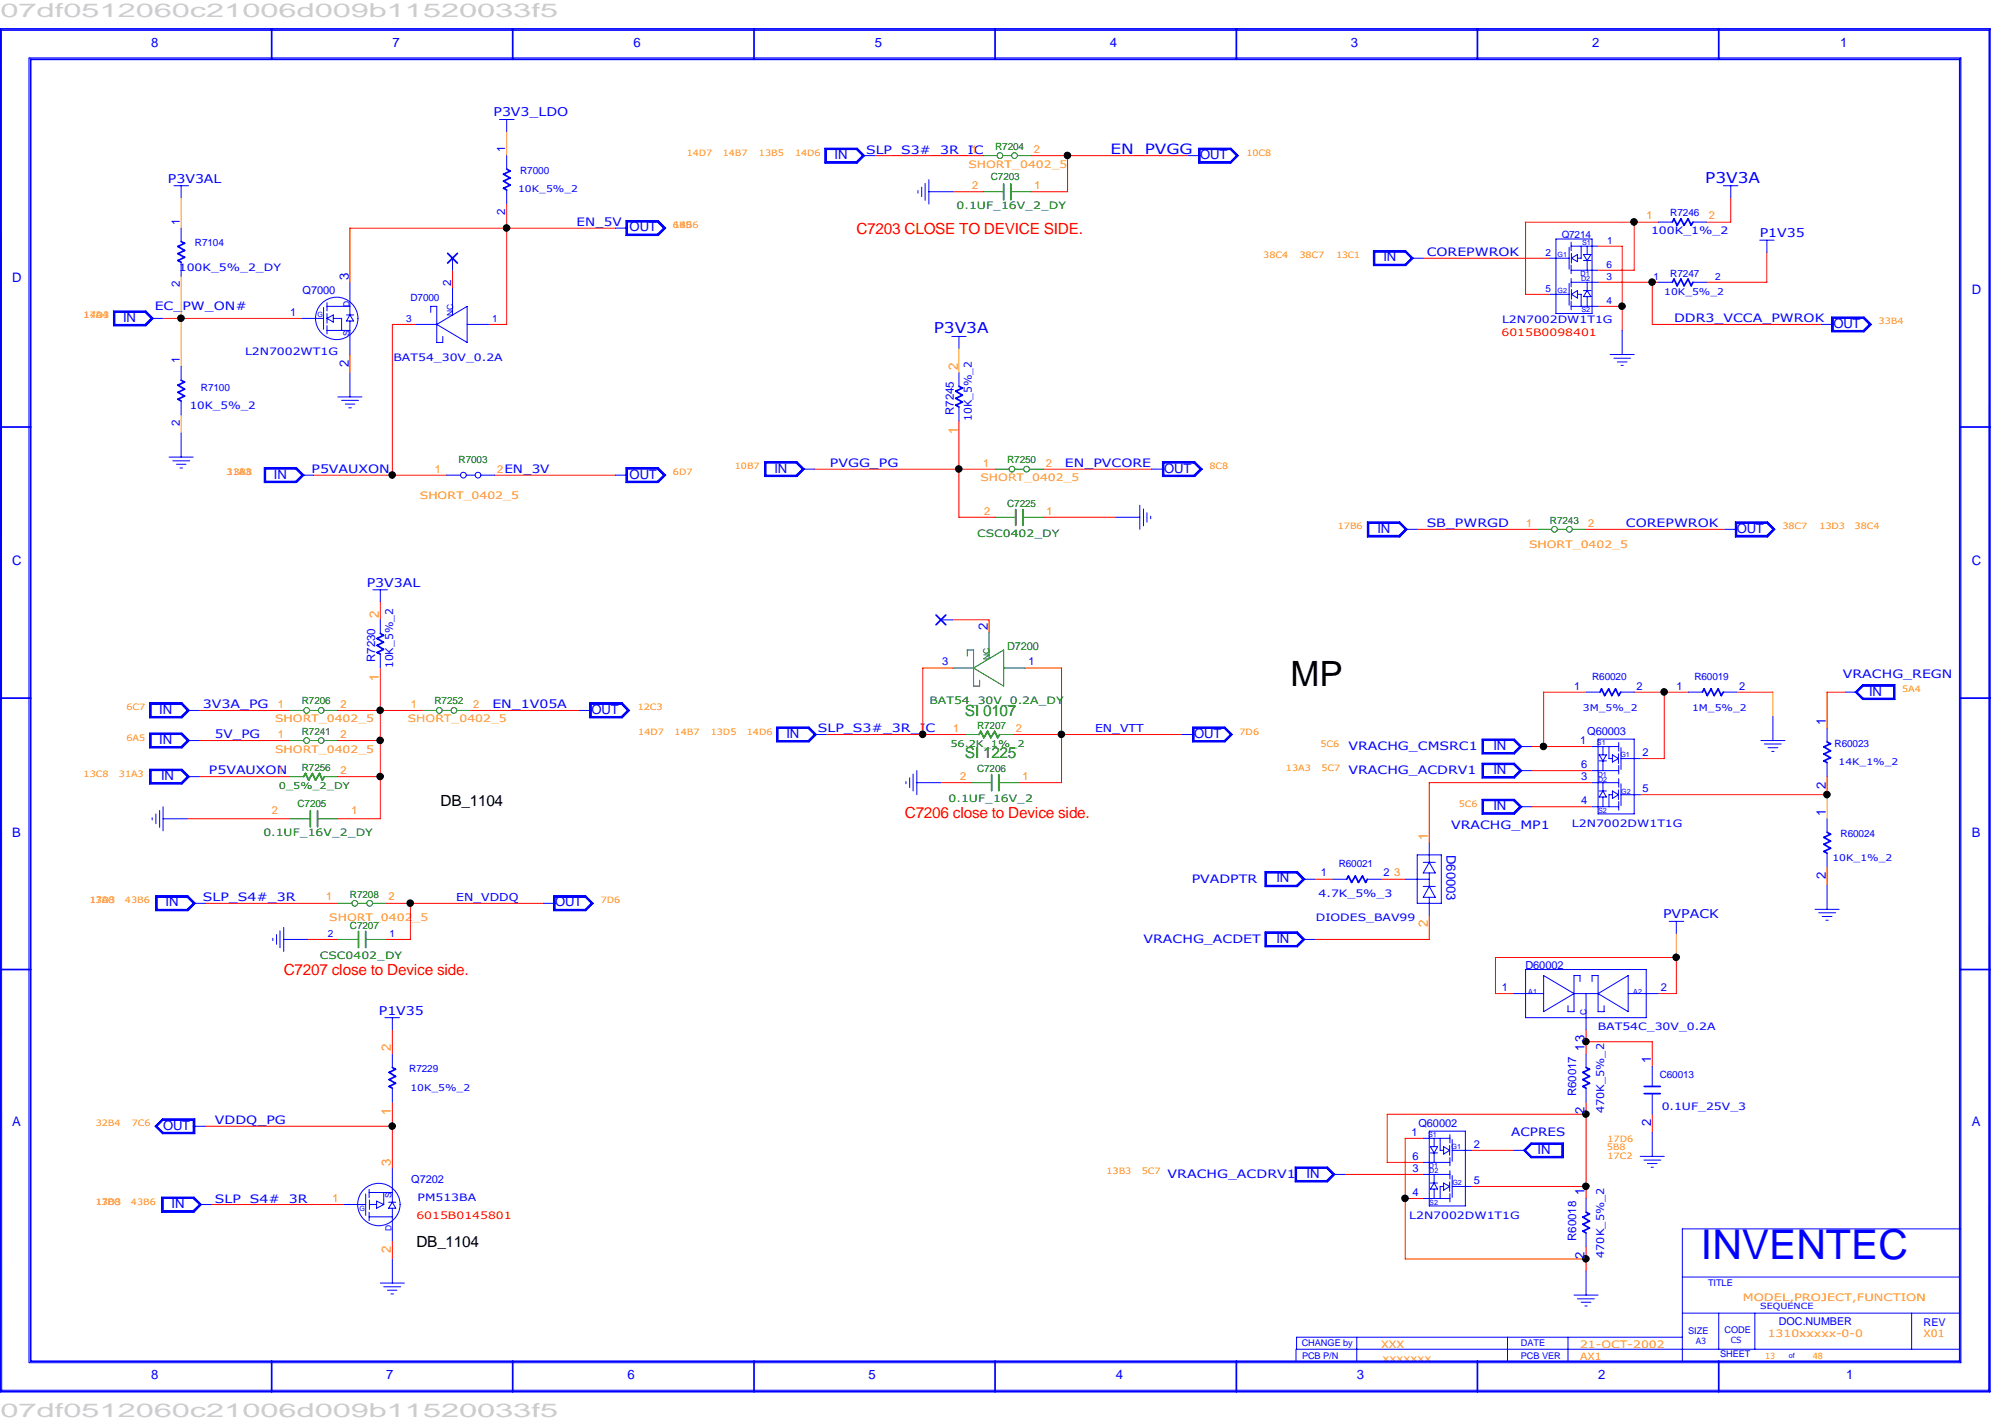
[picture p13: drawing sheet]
<svg xmlns="http://www.w3.org/2000/svg" width="297mm" height="210mm" viewBox="0 0 297 210" stroke-linecap="round" stroke-linejoin="round" font-family="sans-serif">
<defs><g id="words">
<text font-size="6.1" fill="#00f" x="251.2" y="186">INVENTEC</text>
<text font-size="5.2" x="190.6" y="101.3">MP</text>
<g font-size="2.8" fill="#cdcdcd">
<text x=".1" y="2.5">07df0512060c21006d009b11520033f5</text>
<text x=".1" y="209.3">07df0512060c21006d009b11520033f5</text>
</g>
<g font-size="2.3" fill="#f00">
<text x="126.5" y="34.5">C7203 CLOSE TO DEVICE SIDE.</text>
<text x="133.6" y="120.9">C7206 close to Device side.</text>
<text x="41.9" y="144.1">C7207 close to Device side.</text>
</g>
<g font-size="2.3" fill="#008000">
<text x="142.5" y="105.8">SI 0107</text>
<text x="142.5" y="112">SI 1225</text>
</g>
<g font-size="2.3">
<text x="65.1" y="119.1">DB_1104</text>
<text x="61.5" y="184.1">DB_1104</text>
</g>
<g font-size="2.2" fill="#00f">
<text x="251.9" y="27">P3V3A</text>
<text x="137.9" y="49.2">P3V3A</text>
</g>
<text font-size="2.1" fill="#00f" x="164" y="22.7">EN_PVGG</text>
<g font-size="1.9" fill="#00f">
<text x="22.3" y="6.9">8</text>
<text x="58" y="6.9">7</text>
<text x="93.6" y="6.9">6</text>
<text x="129.2" y="6.9">5</text>
<text x="163.9" y="6.9">4</text>
<text x="199.5" y="6.9">3</text>
<text x="235.2" y="6.9">2</text>
<text x="271.8" y="6.9">1</text>
<text x="123.3" y="23.5">IN</text>
<text x="177.3" y="23.5">OUT</text>
<text x="93" y="34.2">OUT</text>
<text x="1.8" y="41.7">D</text>
<text x="51.5" y="41.4" transform="rotate(-90 51.5 41.4)">3</text>
<text x="204.3" y="38.6">IN</text>
<text x="18.2" y="47.5">IN</text>
<text x="291.2" y="43.4">D</text>
<text x="270.8" y="48.4">OUT</text>
<text x="51.5" y="54.1" transform="rotate(-90 51.5 54.1)">2</text>
<text x="40.5" y="70.7">IN</text>
<text x="93" y="70.7">OUT</text>
<text x="114.4" y="69.8">IN</text>
<text x="172" y="69.8">OUT</text>
<text x="1.8" y="83.5">C</text>
<text x="203.5" y="78.7">IN</text>
<text x="256.5" y="78.7">OUT</text>
<text x="291.2" y="83.5">C</text>
<text x="145.9" y="93" transform="rotate(-90 145.9 93)">2</text>
<text x="23.5" y="105.4">IN</text>
<text x="87.4" y="105.4">OUT</text>
<text x="269.7" y="107.1" transform="rotate(-90 269.7 107.1)">1</text>
<text x="276.1" y="102.7">IN</text>
<text x="23.5" y="109.9">IN</text>
<text x="116.2" y="109">IN</text>
<text x="176.4" y="109">OUT</text>
<text x="220.6" y="110.7">IN</text>
<text x="23.8" y="115.2">IN</text>
<text x="220.6" y="114.3">IN</text>
<text x="220.6" y="119.7">IN</text>
<text x="269.7" y="116.5" transform="rotate(-90 269.7 116.5)">2</text>
<text x="1.8" y="123.6">B</text>
<text x="269.7" y="120.5" transform="rotate(-90 269.7 120.5)">1</text>
<text x="291.2" y="123.6">B</text>
<text x="188.5" y="130.3">IN</text>
<text x="213.7" y="126.3" transform="rotate(90 213.7 126.3)">D60003</text>
<text x="269.7" y="129.8" transform="rotate(-90 269.7 129.8)">2</text>
<text x="24.5" y="133.9">IN</text>
<text x="82" y="133.9">OUT</text>
<text x="188.5" y="139.2">IN</text>
<text x="234.1" y="155.2" transform="rotate(-90 234.1 155.2)">13</text>
<text x="243.9" y="157" transform="rotate(-90 243.9 157)">1</text>
<text x="1.8" y="166.3">A</text>
<text x="24.1" y="166.9">OUT</text>
<text x="234.1" y="164.6" transform="rotate(-90 234.1 164.6)">2</text>
<text x="243.9" y="166.4" transform="rotate(-90 243.9 166.4)">2</text>
<text x="291.2" y="166.3">A</text>
<text x="193" y="174">IN</text>
<text x="227.1" y="170.4">IN</text>
<text x="25.4" y="178.4">IN</text>
<text x="234.1" y="176.6" transform="rotate(-90 234.1 176.6)">1</text>
<text x="234.1" y="186" transform="rotate(-90 234.1 186)">2</text>
<text x="22.3" y="203.7">8</text>
<text x="57.1" y="203.7">7</text>
<text x="92.7" y="203.7">6</text>
<text x="128.3" y="203.7">5</text>
<text x="164.8" y="203.7">4</text>
<text x="200.4" y="203.7">3</text>
<text x="236" y="203.7">2</text>
<text x="272.7" y="203.7">1</text>
</g>
<g font-size="1.9" fill="#ff8c00">
<text x="141.5" y="54.7" transform="rotate(-90 141.5 54.7)">2</text>
<text x="141.5" y="64.1" transform="rotate(-90 141.5 64.1)">1</text>
<text x="56" y="91.2" transform="rotate(-90 56 91.2)">2</text>
<text x="56" y="100.6" transform="rotate(-90 56 100.6)">1</text>
<text x="210.9" y="124" transform="rotate(-90 210.9 124)">1</text>
<text x="210.9" y="137" transform="rotate(-90 210.9 137)">2</text>
<text x="57.7" y="155.3" transform="rotate(-90 57.7 155.3)">2</text>
<text x="57.7" y="164.7" transform="rotate(-90 57.7 164.7)">1</text>
<text x="57.7" y="172.3" transform="rotate(-90 57.7 172.3)">3</text>
<text x="57.7" y="185.1" transform="rotate(-90 57.7 185.1)">2</text>
</g>
<g font-size="1.8" fill="#00f">
<text x="72.9" y="17.2">P3V3_LDO</text>
<text x="24.8" y="27">P3V3AL</text>
<text x="259.9" y="35">P1V35</text>
<text x="54.2" y="86.7">P3V3AL</text>
<text x="245.7" y="135.6">PVPACK</text>
<text x="56" y="149.9">P1V35</text>
</g>
<g font-size="1.7" fill="#00f">
<text x="74.6" y="22.5" transform="rotate(-90 74.6 22.5)">1</text>
<text x="127.9" y="22.7">SLP_S3#_3R_IC</text>
<text x="26.5" y="33.2" transform="rotate(-90 26.5 33.2)">1</text>
<text x="74.6" y="31.7" transform="rotate(-90 74.6 31.7)">2</text>
<text x="85.2" y="33.4">EN_5V</text>
<text x="210.7" y="37.8">COREPWROK</text>
<text x="22.9" y="45.8">EC_PW_ON#</text>
<text x="26.5" y="42.4" transform="rotate(-90 26.5 42.4)">2</text>
<text x="66.6" y="42.2" transform="rotate(-90 66.6 42.2)">2</text>
<text x="247.3" y="47.6">DDR3_VCCA_PWROK</text>
<text x="26.5" y="53.7" transform="rotate(-90 26.5 53.7)">1</text>
<text x="26.5" y="62.9" transform="rotate(-90 26.5 62.9)">2</text>
<text x="140.9" y="61.3" transform="rotate(-90 140.9 61.3)">R7245</text>
<text x="46" y="69.9">P5VAUXON</text>
<text x="122.6" y="69">PVGG_PG</text>
<text x="157.3" y="69">EN_PVCORE</text>
<text x="210.7" y="77.9">SB_PWRGD</text>
<text x="240.2" y="77.9">COREPWROK</text>
<text x="55.4" y="97.8" transform="rotate(-90 55.4 97.8)">R7230</text>
<text x="272.2" y="100.2">VRACHG_REGN</text>
<text x="30" y="104.6">3V3A_PG</text>
<text x="72.7" y="104.6">EN_1V05A</text>
<text x="31.7" y="109.1">5V_PG</text>
<text x="120.8" y="108.2">SLP_S3#_3R_IC</text>
<text x="199.2" y="110.8">VRACHG_CMSRC1</text>
<text x="30.9" y="114.4">P5VAUXON</text>
<text x="199.2" y="114.4">VRACHG_ACDRV1</text>
<text x="214.3" y="122.4">VRACHG_MP1</text>
<text x="176" y="130.4">PVADPTR</text>
<text x="30" y="133.1">SLP_S4#_3R</text>
<text x="168.9" y="139.3">VRACHG_ACDET</text>
<text x="232.8" y="161.9" transform="rotate(-90 232.8 161.9)">R60017</text>
<text x="31.7" y="166.1">VDDQ_PG</text>
<text x="223.2" y="167.9">ACPRES</text>
<text x="31.7" y="177.6">SLP_S4#_3R</text>
<text x="172.5" y="174.1">VRACHG_ACDRV1</text>
<text x="232.8" y="183.3" transform="rotate(-90 232.8 183.3)">R60018</text>
</g>
<g font-size="1.6" fill="#ff8c00">
<text x="143.5" y="22.6">1</text>
<text x="152.7" y="22.6">2</text>
<text x="143.6" y="27.9">2</text>
<text x="152.8" y="27.9">1</text>
<text x="243.2" y="32.4">1</text>
<text x="252.4" y="32.4">2</text>
<text x="64.2" y="69.8">1</text>
<text x="73.4" y="69.8">2EN_3V</text>
<text x="145.2" y="68.9">1</text>
<text x="154.5" y="68.9">2</text>
<text x="145.4" y="76">2</text>
<text x="154.6" y="76">1</text>
<text x="225.4" y="77.8">1</text>
<text x="234.6" y="77.8">2</text>
<text x="41.1" y="104.5">1</text>
<text x="50.3" y="104.5">2</text>
<text x="60.7" y="104.5">1</text>
<text x="69.9" y="104.5">2</text>
<text x="41.1" y="109">1</text>
<text x="50.3" y="109">2</text>
<text x="140.8" y="108.1">1</text>
<text x="150" y="108.1">2</text>
<text x="41.1" y="114.3">1</text>
<text x="50.3" y="114.3">2</text>
<text x="141.8" y="115.2">2</text>
<text x="151" y="115.2">1</text>
<text x="40.1" y="120.2">2</text>
<text x="51.9" y="120.2">1</text>
<text x="205.9" y="129.5">3</text>
<text x="48.2" y="133">1</text>
<text x="57.4" y="133">2</text>
<text x="49.1" y="177.5">1</text>
</g>
<g font-size="1.6" fill="#00f">
<text x="42.8" y="46.7">1</text>
<text x="44.7" y="43.4">Q7000</text>
<text x="143.5" y="62.2" transform="rotate(-90 143.5 62.2)">10K_5%_2</text>
<text x="58.1" y="98.7" transform="rotate(-90 58.1 98.7)">10K_5%_2</text>
<text x="139.1" y="98.3">3</text>
<text x="151.9" y="98.3">1</text>
<text x="232.5" y="101.9">1</text>
<text x="241.7" y="101.9">2</text>
<text x="247.6" y="101.9">1</text>
<text x="256.9" y="101.9">2</text>
<text x="161.8" y="108.1">EN_VTT</text>
<text x="233.4" y="109.9">1</text>
<text x="233.5" y="113.4">6</text>
<text x="234.4" y="108.6">Q60003</text>
<text x="242.6" y="111.6">2</text>
<text x="233.5" y="118.8">4</text>
<text x="233.5" y="115.2">3</text>
<text x="242.6" y="117">5</text>
<text x="195.1" y="129.5">1</text>
<text x="204.3" y="129.5">2</text>
<text x="67.4" y="133.1">EN_VDDQ</text>
<text x="225.3" y="143.2">D60002</text>
<text x="221.8" y="146.4">1</text>
<text x="245.3" y="146.4">2</text>
<text x="208.5" y="167.8">1</text>
<text x="209.5" y="166.5">Q60002</text>
<text x="236.9" y="164.4" transform="rotate(-90 236.9 164.4)">470K_5%_2</text>
<text x="208.6" y="173.1">3</text>
<text x="208.6" y="171.3">6</text>
<text x="217.7" y="169.5">2</text>
<text x="60.7" y="174.7">Q7202</text>
<text x="208.6" y="176.7">4</text>
<text x="217.7" y="174.9">5</text>
<text x="236.9" y="185.8" transform="rotate(-90 236.9 185.8)">470K_5%_2</text>
<text x="262.8" y="195.8">DOC.NUMBER</text>
<text x="284.1" y="195.9">REV</text>
</g>
<text font-size="1.6" fill="#008000" x="148.8" y="96">D7200</text>
<g font-size="1.5" fill="#008000">
<text x="147" y="22.1">R7204</text>
<text x="146.3" y="26.6">C7203</text>
<text x="141.3" y="30.9">0.1UF_16V_2_DY</text>
<text x="67.7" y="68.5">R7003</text>
<text x="148.8" y="68.5">R7250</text>
<text x="148.8" y="74.9">C7225</text>
<text x="228.9" y="77.3">R7243</text>
<text x="144.3" y="79.3">CSC0402_DY</text>
<text x="44.6" y="104.1">R7206</text>
<text x="64.2" y="104.1">R7252</text>
<text x="137.3" y="104">BAT54_30V_0.2A_DY</text>
<text x="144.3" y="107.7">R7207</text>
<text x="44.6" y="108.5">R7241</text>
<text x="44.6" y="113.9">R7256</text>
<text x="43.9" y="119.2">C7205</text>
<text x="140.1" y="118.5">0.1UF_16V_2</text>
<text x="144.3" y="114.1">C7206</text>
<text x="38.9" y="123.5">0.1UF_16V_2_DY</text>
<text x="51.7" y="137.2">C7207</text>
<text x="51.7" y="132.6">R7208</text>
<text x="47.2" y="141.6">CSC0402_DY</text>
</g>
<g font-size="1.5" fill="#00f">
<text x="76.8" y="25.7">R7000</text>
<text x="230.7" y="35.1">Q7214</text>
<text x="243.9" y="34.6">100K_1%_2</text>
<text x="246.7" y="32">R7246</text>
<text x="26.4" y="40">100K_5%_2_DY</text>
<text x="28.8" y="36.4">R7104</text>
<text x="228.3" y="37.8">2</text>
<text x="237.3" y="41.4">3</text>
<text x="237.3" y="39.6">6</text>
<text x="237.4" y="36">1</text>
<text x="244.2" y="41.4">1</text>
<text x="246.7" y="40.9">R7247</text>
<text x="253.3" y="41.4">2</text>
<text x="60" y="47.6">3</text>
<text x="60.6" y="44.4">D7000</text>
<text x="72.7" y="47.6">1</text>
<text x="221.9" y="47.8">L2N7002DW1T1G</text>
<text x="228.3" y="43.2">5</text>
<text x="237.3" y="45">4</text>
<text x="36.2" y="52.4">L2N7002WT1G</text>
<text x="58.1" y="53.3">BAT54_30V_0.2A</text>
<text x="29.7" y="57.8">R7100</text>
<text x="28" y="60.5">10K_5%_2</text>
<text x="235.2" y="100.5">R60020</text>
<text x="250.3" y="100.5">R60019</text>
<text x="271" y="110.3">R60023</text>
<text x="232.2" y="122.2">L2N7002DW1T1G</text>
<text x="271.9" y="123.7">R60024</text>
<text x="197.7" y="128.1">R60021</text>
<text x="194.3" y="136.1">DIODES_BAV99</text>
<text x="194.8" y="132.5">4.7K_5%_3</text>
<text x="48.4" y="138.4">2</text>
<text x="57.5" y="138.4">1</text>
<text x="236" y="152.1">BAT54C_30V_0.2A</text>
<text x="60.4" y="158.4">R7229</text>
<text x="245.1" y="159.3">C60013</text>
<text x="245.4" y="164">0.1UF_25V_3</text>
<text x="61.7" y="177.4">PM513BA</text>
<text x="208.1" y="180.1">L2N7002DW1T1G</text>
</g>
<g font-size="1.5" fill="#ff8c00">
<text x="143" y="24.8">SHORT_0402_5</text>
<text x="144.8" y="71.1">SHORT_0402_5</text>
<text x="62" y="73.7">SHORT_0402_5</text>
<text x="225.8" y="80.9">SHORT_0402_5</text>
<text x="40.6" y="106.7">SHORT_0402_5</text>
<text x="60.2" y="106.7">SHORT_0402_5</text>
<text x="40.6" y="111.2">SHORT_0402_5</text>
<text x="48.6" y="136.1">SHORT_0402_5</text>
<text x="257.4" y="192.2">MODEL,PROJECT,FUNCTION</text>
<text x="261.1" y="197.5">1310xxxxx-0-0</text>
<text x="284.1" y="197.5">X01</text>
<text x="204" y="199.1">XXX</text>
<text x="204.2" y="201.2">xxxxxxx</text>
<text x="233.4" y="199.1">21-OCT-2002</text>
<text x="233.4" y="200.9">AX1</text>
</g>
<g font-size="1.5" fill="#f00">
<text x="221.8" y="49.7">6015B0098401</text>
<text x="61.5" y="180.1">6015B0145801</text>
</g>
<g font-size="1.4" fill="#00f">
<text x="76.5" y="28.4">10K_5%_2</text>
<text x="245.8" y="43.5">10K_5%_2</text>
<text x="233.8" y="105">3M_5%_2</text>
<text x="249.9" y="105">1M_5%_2</text>
<text x="271.6" y="113">14K_1%_2</text>
<text x="270.7" y="127.3">10K_1%_2</text>
<text x="60.6" y="161.1">10K_5%_2</text>
<text x="252.3" y="189.9">TITLE</text>
<text x="249.3" y="197">SIZE</text>
<text x="254.7" y="196.8">CODE</text>
<text x="192.3" y="198.8">CHANGE by</text>
<text x="192.3" y="200.7">PCB P/N</text>
<text x="224.7" y="198.8">DATE</text>
<text x="224.7" y="200.7">PCB VER</text>
<text x="254.1" y="200.4">SHEET</text>
</g>
<g font-size="1.4" fill="#008000">
<text x="140.4" y="110.3">56.2K_1%_2</text>
<text x="41.2" y="116.5">0_5%_2_DY</text>
</g>
<g font-size="1.3" fill="#ff8c00">
<text x="101.4" y="23">14D7</text>
<text x="106.8" y="23">14B7</text>
<text x="112.1" y="23">13B5</text>
<text x="117.4" y="23">14D6</text>
<text x="184.1" y="23">10C8</text>
<text x="99.4" y="33.7">6B5</text>
<text x="99.5" y="33.7">14B6</text>
<text x="186.6" y="38.1">38C4</text>
<text x="191.9" y="38.1">38C7</text>
<text x="197.4" y="38.1">13C1</text>
<text x="12.4" y="47">14A4</text>
<text x="12.4" y="47">17D3</text>
<text x="277.5" y="47.9">33B4</text>
<text x="33.4" y="70.2">31A3</text>
<text x="33.6" y="70.2">13B8</text>
<text x="99.4" y="70.2">6D7</text>
<text x="108.5" y="69.3">10B7</text>
<text x="178.6" y="69.3">8C8</text>
<text x="197.6" y="78.2">17B6</text>
<text x="263.3" y="78.2">38C7</text>
<text x="268.7" y="78.2">13D3</text>
<text x="273.9" y="78.2">38C4</text>
<text x="18.7" y="104.9">6C7</text>
<text x="94.2" y="104.9">12C3</text>
<text x="281" y="102.2">5A4</text>
<text x="18.7" y="109.4">6A5</text>
<text x="94.3" y="108.5">14D7</text>
<text x="99.6" y="108.5">14B7</text>
<text x="105" y="108.5">13D5</text>
<text x="110.3" y="108.5">14D6</text>
<text x="183.1" y="108.5">7D6</text>
<text x="189.9" y="113.8">13A3</text>
<text x="195" y="110.3">5C6</text>
<text x="195.2" y="113.8">5C7</text>
<text x="12.4" y="114.7">13C8</text>
<text x="17.6" y="114.7">31A3</text>
<text x="215.5" y="119.2">5C6</text>
<text x="13.2" y="133.4">13A8</text>
<text x="13.2" y="133.4">17D3</text>
<text x="18.5" y="133.4">43B6</text>
<text x="88.7" y="133.4">7D6</text>
<text x="14.1" y="166.4">32B4</text>
<text x="19.5" y="166.4">7C6</text>
<text x="163.4" y="173.5">13B3</text>
<text x="168.7" y="173.5">5C7</text>
<text x="237.3" y="169.9">5B8</text>
<text x="237.4" y="171.2">17C2</text>
<text x="237.4" y="168.7">17D6</text>
<text x="14.1" y="177.9">13B8</text>
<text x="14.1" y="177.9">17D3</text>
<text x="19.3" y="177.9">43B6</text>
<text x="260.7" y="200.7">13</text>
<text x="267.8" y="200.7">48</text>
</g>
<g font-size="1.3" fill="#00f">
<text x="51.6" y="45.3" transform="rotate(-90 51.6 45.3)">D</text>
<text x="66.9" y="46.7" transform="rotate(-90 66.9 46.7)">NC</text>
<text x="51.6" y="49.7" transform="rotate(-90 51.6 49.7)">S</text>
<text x="234.4" y="150" transform="rotate(-90 234.4 150)">C</text>
<text x="57.8" y="176.9" transform="rotate(-90 57.8 176.9)">S</text>
<text x="57.8" y="181.9" transform="rotate(-90 57.8 181.9)">D</text>
<text x="260" y="193.4">SEQUENCE</text>
<text x="250.5" y="198.5">A3</text>
<text x="255.6" y="198.4">CS</text>
</g>
<text font-size="1.3" fill="#008000" x="146.2" y="97.5" transform="rotate(-90 146.2 97.5)">NC</text>
<g font-size="1.1" fill="#00f">
<text x="230.1" y="38">G1</text>
<text x="233.5" y="40.8">D1</text>
<text x="233.5" y="41.5">D2</text>
<text x="233.7" y="36.2">S1</text>
<text x="46.9" y="46.9">G</text>
<text x="230.1" y="43.3">G2</text>
<text x="233.6" y="46.1">S2</text>
<text x="235.9" y="110.1">S1</text>
<text x="239.3" y="111.9">G1</text>
<text x="236" y="114.7">D1</text>
<text x="236" y="115.4">D2</text>
<text x="239.5" y="117.2">G2</text>
<text x="236" y="120.1">S2</text>
<text x="225.7" y="146.8">A1</text>
<text x="241.3" y="146.8">A2</text>
<text x="210.9" y="168">S1</text>
<text x="211.1" y="172.6">D1</text>
<text x="211.1" y="173.3">D2</text>
<text x="214.4" y="169.8">G1</text>
<text x="53.1" y="178.9">G</text>
<text x="211.1" y="177.9">S2</text>
<text x="214.5" y="175.1">G2</text>
<text x="264.2" y="200.6">of</text>
</g>
</g></defs>
<path d="M148.2 27.2v2.3M149.3 27.2v2.3M150 75.3v2.3M151.1 75.3v2.3M44.9 114.7l.2-.4 .5 .9 .5-.9 .5 .9 .6-.9 .4 .9 .3-.5M45.8 119.8v2.3M46.9 119.8v2.3M144.6 108.5l.3-.5 .4 1 .6-1 .4 1 .6-1 .5 1 .3-.5M146.5 114.4v2.4M147.5 114.4v2.4M53 137.6v2.4M54 137.6v2.4" fill="none" stroke="#008000" stroke-width=".25"/>
<g fill="none" stroke="#008000" stroke-width=".15">
<path d="M145.2 23h2.1M145.2 28.3h3M148.2 23h1.2M149.3 28.3h3M150.3 23h2M147 69.3h2.1M147 76.4h3M149.9 69.3h1.3M151.1 76.4h3M152.1 69.3h2M227.1 78.2h2.1M230.1 78.2h1.3"/>
<path d="M232.3 78.2h2M140.8 98.7h3M142.9 96.9v-.9h.9v5.3h.9v-.8M143.8 98.7l4.4-2.7v5.3zM146.1 93.3v4M148.2 98.7h3.2M42.8 104.9h2.1M42.8 109.4h2.1M42.8 114.7h2.1M45.8 104.9h1.2M45.8 109.4h1.2M47.9 104.9h2"/>
<path d="M47.9 109.4h2M47.9 114.7h2M62.4 104.9h2.1M65.4 104.9h1.2M67.5 104.9h2M142.5 108.5h2.1M143.4 115.6h3.1M147.5 115.6h3M147.7 108.5h1.9M42.8 120.9h3M46.9 120.9h3M49.9 133.4h2.1"/>
<path d="M49.9 138.8h3.1M52.9 133.4h1.2M54 138.8h3.1M55.1 133.4h2"/>
<circle cx="147.7" cy="23" r=".43"/>
<circle cx="149.9" cy="23" r=".43"/>
<circle cx="149.5" cy="69.3" r=".43"/>
<circle cx="151.6" cy="69.3" r=".43"/>
<circle cx="229.6" cy="78.2" r=".43"/>
<circle cx="231.8" cy="78.2" r=".43"/>
<circle cx="45.3" cy="109.4" r=".43"/>
<circle cx="45.3" cy="104.9" r=".43"/>
<circle cx="47.4" cy="104.9" r=".43"/>
<circle cx="47.4" cy="109.4" r=".43"/>
<circle cx="64.9" cy="104.9" r=".43"/>
<circle cx="67" cy="104.9" r=".43"/>
<circle cx="52.4" cy="133.4" r=".43"/>
<circle cx="54.6" cy="133.4" r=".43"/>
</g>
<path d="M74.8 19.4v3.6M26.8 29.2v4.5M26.8 40.8v13.3M141.6 51.5v3.6M26.8 61.3v2.7M261.9 102.2v3.6M269.9 117.4v3.5M247.6 137.9v3.5" fill="none" stroke="#daa520" stroke-width=".15"/>
<g fill="none" stroke="#f00" stroke-width=".15">
<path d="M66.8 39.9v2.7M74.8 30.1v17.8h-2.6M90.9 33.7h-39.2v8M129.2 23h16M140.8 28.3h4.4M152.3 23h23.2M157.7 23v5.3h-5.4M210.2 38.1h18.7M236 36.4h3.6v12.4M241.4 32.8v7.1h-5.4M244.9 32.8h-19.6v10.7h3.6M255.6 29.2v3.6h-3.6"/>
<path d="M261 37.3v4.4h-9M24.1 47h20.5M51.7 52.4v2.7M61.5 47.9h-3.5v22.3M236 45.3h3.6M236 41.7h8.9M244 41.7v6.2h25M46.4 70.2h19.6M73.1 70.2h17.8M120.3 69.3h26.7M141.6 62.2v14.2h5.4M154.1 76.4h10.7"/>
<path d="M154.1 69.3h16M209.3 78.2h17.8M234.3 78.2h20.5M56.2 88.9v2.7M56.2 98.7v22.2h-6.3M140.8 91.6h5.3v1.7M140.8 98.7h-4.5v9.8M151.4 98.7h5.4v16.9h-6.3M29.5 104.9h13.3M29.5 109.4h13.3M29.5 114.7h13.3M49.9 104.9h12.5"/>
<path d="M49.9 109.4h6.3M49.9 114.7h6.3M69.5 104.9h16.1M122 108.5h20.5M139 115.6h4.4M149.6 108.5h25M226.2 113.8h9M226.2 110.3h9M226.2 119.2h9M234.3 102.2h-6.3v8.1M235.2 115.6h-24.1v8.9M241.4 102.2h8"/>
<path d="M245.8 102.2v9.9h-3.5M256.5 102.2h5.4M269.9 114.7v2.7h-27.6M272.5 102.2h-2.6v5.4M27.6 120.9h15.2M30.3 133.4h19.6M45.5 138.8h4.4M57.1 133.4h23.1M60.6 133.4v5.4h-3.5M194.2 129.9h2.6M204 129.9h3.6M211.1 135.2v3.6h-16.9"/>
<path d="M269.9 128.1v2.7M58 152.1v3.6M223.6 146.8h-2.7v-5.4h26.7v5.4h-2.7M234.3 153.9h9.7v3.6M234.3 152.1v3.6M30.3 166.4h27.7M31.2 177.9h19.6M58 162.8v9.8M198.6 173.5h11.6M207.6 177h2.6M210.2 168.1h-2.6v17.9h26.7M217.3 175.3h17"/>
<path d="M217.3 169.9h6.3M234.3 162.8v14.2M234.3 164.6h-29.4v7.1h5.3M244 164.6v2.7M58 183.3v2.7M234.3 184.2v3.5"/>
</g>
<g fill="none" stroke="#00f" stroke-width=".15">
<path d="M.2 4.4l.1 201M.3 4.5h293.4M4.3 8.6v192.7M4.3 8.6h285.3v192.7h-285.3M73.8 17.7h2.1M74.8 17.7v1.7M293.8 4.5l-.1 200.9h-293.4M25.7 27.4h2.2M26.8 27.4v1.8M26.8 33.7v2M26.8 38.7v2.1M66.8 38.1v1.8"/>
<path d="M74.8 23v2M74.8 28.1v2M90.9 33.7h1.8M92.5 32.6h4.7l1.1 1.1-1.1 1.1h-4.7zM92.5 32.6h4.7l1 1.1-1 1h-4.7zM92.6 32.7h4.6l.9 1-.9 .9h-4.6zM92.7 32.8h4.4l.9 .9-.9 .9h-4.4zM121.8 21.9h4.8l1.1 1.1-1.1 1.1h-4.8zM121.9 22h4.7l1 1-1 1h-4.7zM122 22h4.5l1 1-1 1h-4.5zM122 22.1h4.5l.9 .9-.9 .9h-4.5zM127.4 23h1.8"/>
<path d="M135.6 28.2v.3M136.1 27.6v1.4M136.6 27.1v2.5M137.2 26.5v3.6M137.2 28.3h3.6M175.5 23h1.7M177 21.9h4.8l1.1 1.1-1.1 1.1h-4.8zM177.1 22h4.7l1 1-1 1h-4.7zM177.2 22h4.5l1 1-1 1h-4.5zM177.2 22.1h4.5l.9 .9-.9 .9h-4.5zM202.9 37h4.7l1.1 1.1-1.1 1.1h-4.7zM202.9 37.1h4.7l1.1 1-1.1 1.1h-4.7z"/>
<path d="M203 37.2h4.6l.9 .9-.9 1h-4.6zM203.1 37.3h4.5l.8 .8-.8 .9h-4.5zM208.4 38.1h1.8M228.9 38.1h2.9M229.8 35.3h5.4v11h-5.4zM231.8 36.5v3.3M232.1 35.8v1.2M232.1 39.2v1.2M232.1 39.9h3.9M232.1 36.4h3.9M232.1 38.1l.9-.5v1.1zM232.1 37.4v1.5"/>
<path d="M233.5 36.4v1.7h-.5M233.9 37.6h1.1l-.6 .9zM233.9 38.5h1.1M234.4 36.4v1.2M234.4 38.5v1.4M244.9 32.8h2.1M250.1 32.8h1.9M254.5 27.4h2.2M255.6 27.4v1.8M259.9 35.5h2.1M261 35.5v1.8M16.8 45.9h4.7l1.1 1.1-1.1 1.1h-4.7z"/>
<path d="M16.8 46h4.7l1 1-1 1.1h-4.7zM16.9 46.1h4.6l.9 .9-.9 1h-4.6zM17 46.1h4.4l.9 .9-.9 .9h-4.4zM22.3 47h1.8M26.8 54.1v2.1M26.8 59.2v2.1M44.6 47h3.2M47.8 45.4v3.2M48.3 45.3h3.4M48.3 48.8h3.4M48.3 44.7v1.2M48.3 46.3v1.5"/>
<path d="M48.3 48.1v1.2M48.3 47l.9-.5v1.1zM49.2 47h1.3v1.8M49.9 58.6h3.6M50.5 59.1h2.5M51 59.7h1.4M51.2 46.5h1M51.7 41.7v4.8M51.7 47.4v5M51.7 55.1v3.5M51.7 46.5l.5 .9h-1zM61.5 47.9h3"/>
<path d="M63.6 46.1v-.8h.9v5.3h.9v-.9M64.5 47.9l4.5-2.6v5.3zM66.8 42.6v3.9M69 47.9h3.2M140.6 49.7h2.1M141.6 49.7v1.8M141.6 55.1v2M228.9 43.5h2.9M231.8 41.9v3.2M232.1 41.1v1.3M232.1 44.5v1.3M232.1 41.7h3.9"/>
<path d="M232.1 45.3h3.9M232.1 43.5l.9-.6v1.1zM232.1 42.8v1.4M233 43.5h.5v1.8M233.9 42.9h1.1M234.4 42.9l.6 .9h-1.1zM234.4 41.7v1.2M234.4 43.8v1.5M237.8 52.4h3.6M238.4 52.9h2.4M238.9 53.5h1.4M239.4 54h.4"/>
<path d="M239.6 48.8v3.6M244.9 41.7h2.1M250.1 41.7h1.9M269 47.9h1.8M270.5 46.8h4.8l1.1 1.1-1.1 1.1h-4.8zM270.6 46.9h4.7l1 1-1 1.1h-4.7zM270.7 46.9h4.5l1 1-1 1h-4.5zM270.8 47h4.4l.9 .9-.9 .9h-4.4zM25 67.5h3.5M25.5 68.1h2.5M26.1 68.6h1.4M26.6 69.1h.4"/>
<path d="M26.8 64v3.5M39 69.1h4.8l1.1 1.1-1.1 1.1h-4.8zM39.1 69.2h4.7l1 1-1 1h-4.7zM39.2 69.2h4.5l1 1-1 1h-4.5zM39.2 69.3h4.5l.9 .9-.9 .9h-4.5zM44.6 70.2h1.8M51.5 60.2h.4M66 70.2h2M68.9 70.2h1.3M71.1 70.2h2M90.9 70.2h1.8M92.5 69.1h4.7l1.1 1.1-1.1 1.1h-4.7z"/>
<path d="M92.5 69.2h4.7l1 1-1 1h-4.7zM92.6 69.2h4.6l.9 1-.9 1h-4.6zM92.7 69.3h4.4l.9 .9-.9 .9h-4.4zM112.9 68.2h4.8l1.1 1.1-1.1 1.1h-4.8zM113 68.3h4.7l1 1-1 1h-4.7zM113.1 68.3h4.5l1 1-1 1h-4.5zM113.2 68.4h4.4l.9 .9-.9 .9h-4.4zM118.5 69.3h1.8M141.6 60.1v2.1M164.8 76.4h3.6M168.4 74.6v3.6M168.9 75.2v2.5"/>
<path d="M169.4 75.7v1.4M170 76.2v.4M170.1 69.3h1.8M171.7 68.2h4.8l1.1 1.1-1.1 1.1h-4.8zM171.8 68.3h4.6l1.1 1-1.1 1h-4.6zM171.9 68.3h4.5l1 1-1 1h-4.5zM171.9 68.4h4.5l.8 .9-.8 .9h-4.5zM202 77.1h4.8l1.1 1.1-1.1 1.1h-4.8zM202.1 77.2h4.6l1.1 1-1.1 1h-4.6zM202.1 77.3h4.6l.9 .9-.9 1h-4.6zM202.2 77.3h4.5l.9 .9-.9 .9h-4.5zM207.6 78.2h1.7"/>
<path d="M254.8 78.2h1.7M256.3 77.1h4.8l1.1 1.1-1.1 1.1h-4.8zM256.4 77.2h4.7l1 1-1 1h-4.7zM256.5 77.3h4.5l1 .9-1 1h-4.5zM256.5 77.3h4.5l.9 .9-.9 .9h-4.5zM55.1 87.1h2.1M56.2 87.1v1.8M56.2 91.6v2M56.2 96.6v2.1M139 91.6h1.8M22.1 113.6h4.8l1.1 1.1-1.1 1.1h-4.8zM22.1 103.8h4.8l1.1 1.1-1.1 1.1h-4.8z"/>
<path d="M22.1 108.3h4.8l1.1 1.1-1.1 1.1h-4.8zM22.2 113.7h4.6l1.1 1-1.1 1h-4.6zM22.2 103.9h4.6l1.1 1-1.1 1.1h-4.6zM22.2 108.3h4.6l1.1 1.1-1.1 1h-4.6zM22.3 113.7h4.5l1 1-1 1h-4.5zM22.3 104h4.5l1 .9-1 1h-4.5zM22.3 108.4h4.5l1 1-1 .9h-4.5zM22.3 113.8h4.5l.8 .9-.8 .9h-4.5zM22.3 104h4.5l.8 .9-.8 .9h-4.5zM22.3 108.5h4.5l.8 .9-.8 .9h-4.5zM23.6 119.7v2.5M24.1 119.2v3.5"/>
<path d="M27.6 114.7h1.9M27.6 109.4h1.9M27.6 104.9h1.9M85.6 104.9h1.7M87.1 103.8h4.8l1.1 1.1-1.1 1.1h-4.8zM87.2 103.9h4.7l1 1-1 1.1h-4.7zM87.2 104h4.6l1 .9-1 1h-4.6zM87.3 104h4.5l.9 .9-.9 .9h-4.5zM114.7 107.4h4.8l1.1 1.1-1.1 1.1h-4.8zM114.8 107.4h4.7l1 1.1-1 1h-4.7zM114.8 107.5h4.6l1 1-1 .9h-4.6zM114.9 107.6h4.5l.9 .9-.9 .9h-4.5z"/>
<path d="M120.3 108.5h1.7M133.8 115.4v.4M134.4 114.9v1.4M134.9 114.3v2.5M135.4 115.6h3.6M135.4 113.8v3.6M174.6 108.5h1.8M176.1 107.4h4.8l1.1 1.1-1.1 1.1h-4.8zM176.2 107.4h4.7l1 1.1-1 1h-4.7zM176.3 107.5h4.5l1 1-1 .9h-4.5zM176.4 107.6h4.4l.9 .9-.9 .9h-4.4zM218.9 118.1h4.8l1.1 1.1-1.1 1.1h-4.8z"/>
<path d="M218.9 109.2h4.8l1.1 1.1-1.1 1.1h-4.8zM218.9 112.7h4.8l1.1 1.1-1.1 1.1h-4.8zM219 118.2h4.6l1.1 1-1.1 1h-4.6zM219 109.2h4.6l1.1 1.1-1.1 1h-4.6zM219 112.8h4.6l1.1 1-1.1 1.1h-4.6zM219 118.2h4.6l1 1-1 .9h-4.6zM219 109.3h4.6l1 1-1 .9h-4.6zM219 112.9h4.6l1 .9-1 1h-4.6zM219.1 112.9h4.5l.8 .9-.8 .9h-4.5zM219.1 118.3h4.5l.8 .9-.8 .9h-4.5zM219.1 109.4h4.5l.8 .9-.8 .9h-4.5zM224.4 113.8h1.8"/>
<path d="M224.4 119.2h1.8M224.4 110.3h1.8M234.3 102.2h2M235.2 115.6h3.9M235.2 113.8h3.9M235.2 119.2h3.9M235.2 110.3h3.9M236 109.2h5.4v11h-5.4zM236.2 116.8h1.1M236.2 111.5h1.1l-.5 .9zM236.2 112.4h1.1M236.8 116.8l.5 .9h-1.1z"/>
<path d="M236.8 110.3v1.2M236.8 112.4v1.4M236.8 115.6v1.2M236.8 117.7v1.5M237.7 110.3v1.8h.5M238.2 111.5l.9 .6-.9 .5zM238.2 116.8l.9 .6-.9 .5zM238.2 117.4h-.5v1.8M239.1 111.3v1.5M239.1 116.7v1.4M239.1 109.7v1.3M239.1 113.1v1.2"/>
<path d="M239.1 115v1.3M239.1 118.4v1.3M239.4 102.2h2M239.4 110.4v3.3M239.4 115.8v3.2M239.4 117.4h2.9M239.4 112.1h2.9M249.4 102.2h2.1M254.5 102.2h2M260.1 109.4h3.5M260.6 109.9h2.5M261.2 110.4h1.4"/>
<path d="M261.7 111h.3M261.9 105.8v3.6M269.9 107.6v2M269.9 112.6v2.1M272.5 102.2h1.8M274 102.2l1.1-1.1h4.8v2.2h-4.8zM274.1 102.2l1.1-1h4.6v2.1h-4.6zM274.2 102.2l1-.9h4.5v1.9h-4.5zM275.2 101.3h4.5v1.8h-4.5l-.9-.9zM22.5 120.8v.3M23 132.3h4.8l1.1 1.1-1.1 1.1h-4.8zM23 120.2v1.5"/>
<path d="M23.1 132.4h4.6l1.1 1-1.1 1.1h-4.6zM23.2 132.5h4.5l1 .9-1 1h-4.5zM23.2 132.5h4.4l.9 .9-.9 .9h-4.4zM24.1 120.9h3.5M28.5 133.4h1.8M40.3 138.6v.3M40.8 138v1.5M41.4 137.5v2.5M41.9 137v3.5M41.9 138.8h3.6M80.2 133.4h1.8M81.8 132.3h4.7l1.1 1.1-1.1 1.1h-4.7z"/>
<path d="M81.8 132.4h4.7l1 1-1 1.1h-4.7zM81.9 132.5h4.6l.9 .9-.9 1h-4.6zM82 132.5h4.4l.9 .9-.9 .9h-4.4zM186.9 137.7h4.7l1.1 1.1-1.1 1.1h-4.7zM186.9 128.7h4.7l1.1 1.2-1.1 1.1h-4.7zM186.9 137.7h4.7l1 1.1-1 1h-4.7zM186.9 128.8h4.7l1 1.1-1 1h-4.7zM187 137.8h4.6l.9 1-.9 .9h-4.6zM187 128.9h4.6l.9 1-.9 .9h-4.6zM187.1 137.9h4.4l.9 .9-.9 .9h-4.4zM187.1 128.9h4.4l.9 1-.9 .9h-4.4zM192.4 138.8h1.8"/>
<path d="M192.4 129.9h1.8M196.8 129.9h2.1M202 129.9h2M207.6 129.9h3.5M209.3 126.3h3.6v7.1h-3.6zM210.2 127.4h1.8M210.2 130.9h1.8M211.1 130.9l.9 1.6h-1.8zM211.1 124.5v2.9M211.1 128.9v2M211.1 132.5v2.7M211.1 127.4l.9 1.5h-1.8z"/>
<path d="M246.5 136.1h2.2M247.6 136.1v1.8M268.1 134.3h3.5M268.6 134.8h2.5M269.2 135.4h1.4M269.7 135.9h.3M269.9 120.9v2M269.9 126v2.1M269.9 130.8v3.5M56.9 150.3h2.1M58 150.3v1.8M58 155.7v2"/>
<path d="M223.6 146.8h4.4M225.3 143.2h17.9v7.1h-17.9zM228 144.1l4.5 2.7-4.5 2.6zM232.5 146.8h3.5M233.4 145v-.9h-.9v5.3h-.9v-.9M234.3 146.8v5.3M234.3 155.7v2M235.2 145v-.9h.8v5.3h.9v-.9M236 146.8l4.5-2.7v5.3zM240.5 146.8h4.4M244 157.5v3M23 166.4l1-1h4.7v2h-4.7z"/>
<path d="M23.9 176.8h4.8l1.1 1.1-1.1 1.2h-4.8zM24 176.9h4.6l1.1 1-1.1 1.1h-4.6zM24 165.3h4.8v2.2h-4.8l-1.1-1.1zM24 177h4.6l.9 .9-.9 1h-4.6zM24 165.4h4.6v1.9h-4.6l-.9-.9zM24.1 177h4.4l1 .9-1 .9h-4.4zM24.1 165.5h4.4v1.8h-4.4l-.9-.9zM28.5 166.4h1.8M29.5 177.9h1.7M50.8 177.9h3.2M54 176.4v3.1M54.5 175.7v1.2"/>
<path d="M54.5 179.1v1.2M54.5 176.1h3.5M54.5 179.7h3.5M54.6 177.9h1M54.6 177.2v1.4M55.6 177.4l1.1 .5-1.1 .6zM56.7 176.1v1.8M57.4 177.6h1.1M58 177.6l.5 .9h-1.1zM58 160.7v2.1M58 172.6v5M58 178.5v4.8"/>
<path d="M191.3 172.4h4.8l1.1 1.1-1.1 1.1h-4.8zM191.4 172.5h4.6l1.1 1-1.1 1h-4.6zM191.4 172.6h4.6l1 .9-1 1h-4.6zM191.5 172.6h4.5l.8 .9-.8 .9h-4.5zM196.8 173.5h1.8M210.2 177h4M210.2 173.5h4M210.2 171.7h4M210.2 168.1h4M211.1 167.1h5.3v11h-5.3zM211.3 174.8h1M211.3 169.4h1l-.5 .9z"/>
<path d="M211.3 170.3h1M211.8 174.8l.5 .8h-1zM211.8 168.1v1.3M211.8 170.3v1.4M211.8 173.5v1.3M211.8 175.6v1.4M212.7 168.1v1.8h.5M213.2 169.4l.9 .5-.9 .6zM213.2 174.8l.9 .5-.9 .5zM213.2 175.3h-.5v1.7M214.1 169.2v1.4M214.1 174.6v1.4"/>
<path d="M214.2 167.6v1.2M214.2 171v1.2M214.2 172.9v1.3M214.2 176.3v1.2M214.5 168.3v3.2M214.5 173.7v3.2M214.5 175.3h2.8M214.5 169.9h2.8M223.6 169.9h1.7M225.1 169.9l1.1-1h4.6v2.1h-4.6zM226.1 168.8h4.8v2.2h-4.8l-1.1-1.1zM226.2 169h4.5v1.8h-4.5l-.9-.9z"/>
<path d="M226.2 169h4.6v1.9h-4.6l-.9-1zM234.3 160.7v2.1M234.3 177v2.1M242.3 170.8h3.5M242.8 171.4h2.5M243.3 171.9h1.5M243.9 172.4h.3M244 161.5v3.1M244 167.3v3.5M56.2 189.5h3.5M56.7 190.1h2.5M57.2 190.6h1.4"/>
<path d="M57.7 191.1h.4M58 186v3.5M191.4 199.3v1.8M200.4 197.5v3.6M222.7 197.5v3.6M231.6 197.5v3.6M232.5 191.3h3.5M233 191.9h2.5M233.5 192.4h1.5M234.1 192.9h.3M234.3 182.1v2.1M234.3 187.7v3.6"/>
<path d="M248.5 197.5h-57v1.8h98M248.5 181.5v19.6M248.5 194h41M248.5 188.6h41M248.6 181.5h41M253.9 194v5.3M259.2 194v5.3M282.4 194v5.3"/>
<circle cx="49.7" cy="47" r="3.1"/>
<circle cx="68.4" cy="70.2" r=".43"/>
<circle cx="70.6" cy="70.2" r=".43"/>
<circle cx="56" cy="177.9" r="3.1"/>
</g>
<g fill="none" stroke="#00f" stroke-width=".25">
<path d="M0 4.3h293.9v201.3h-293.9zM40.1 4.3v4.5M75.7 4.3v4.5M111.4 4.3v4.5M147 4.3v4.5M182.6 4.3v4.5M218.2 4.3v4.5M253.9 4.3v4.5M289.5 8.8h-285v192.3h285M289.5 8.7v192.4M26.8 35.7l.5 .2-1 .5 1 .6-1 .5 1 .5-1 .5 .5 .2M66.1 37.4l1.5 1.5"/>
<path d="M67.6 37.4l-1.5 1.5M74.8 25l.5 .3-.9 .4 .9 .6-.9 .5 .9 .5-.9 .5 .4 .3M247 32.8l.3-.5 .4 1 .6-1 .4 1 .6-1 .5 1 .3-.5M26.8 56.2l.5 .2-1 .5 1 .6-1 .5 1 .5-1 .5 .5 .2M141.6 57.1l.6 .2-1 .5 1 .6-1 .4 1 .6-1 .5 .4 .2M247 41.7l.3-.5 .4 1 .6-1 .4 1 .6-1 .5 1 .3-.5M0 63.1h4.5M289.5 63.1h4.4M56.2 93.6l.4 .3-.9 .4 .9 .6-.9 .4 .9 .6-.9 .5 .5 .2M138.3 90.8l1.4 1.5M139.7 90.8l-1.4 1.5M0 103.1h4.5"/>
<path d="M236.3 102.2l.3-.4 .4 .9 .6-.9 .5 .9 .5-.9 .5 .9 .3-.5M251.5 102.2l.2-.4 .5 .9 .5-.9 .5 .9 .6-.9 .5 .9 .2-.5M269.9 109.6l.5 .3-1 .4 1 .6-1 .5 1 .5-1 .5 .5 .2M289.5 103.1h4.4M198.9 129.9l.3-.5 .4 .9 .6-.9 .5 .9 .5-.9 .5 .9 .3-.4M269.9 122.9l.5 .3-1 .5 1 .5-1 .5 1 .6-1 .5 .5 .2M0 143.2h4.5M58 157.7l.4 .2-.9 .5 .9 .6-.9 .5 .9 .5-.9 .5 .5 .2M234.3 157.7l.5 .2-1 .5 1 .6-1 .5 1 .5-1 .5 .5 .2M289.5 143.2h4.4M234.3 179.1l.5 .2-1 .5 1 .6-1 .4 1 .6-1 .5 .5 .2M242.9 160.5h2.3"/>
<path d="M242.9 161.5h2.3M40.1 201.1v4.5M75.7 201.1v4.5M111.4 201.1v4.5M147 201.1v4.5M182.6 201.1v4.5M218.2 201.1v4.5M253.9 201.1v4.5"/>
</g>
<g fill="#000">
<circle cx="74.8" cy="33.7" r=".49"/>
<circle cx="157.7" cy="23" r=".49"/>
<circle cx="241.4" cy="32.8" r=".49"/>
<circle cx="26.7" cy="47" r=".49"/>
<circle cx="239.6" cy="45.2" r=".49"/>
<circle cx="244" cy="41.7" r=".49"/>
<circle cx="57.9" cy="70.2" r=".49"/>
<circle cx="141.6" cy="69.3" r=".49"/>
<circle cx="56.2" cy="109.4" r=".49"/>
<circle cx="56.2" cy="104.9" r=".49"/>
<circle cx="56.2" cy="114.7" r=".49"/>
<circle cx="136.3" cy="108.5" r=".49"/>
<circle cx="156.8" cy="108.5" r=".49"/>
<circle cx="228" cy="110.3" r=".49"/>
<circle cx="245.8" cy="102.2" r=".49"/>
<circle cx="269.8" cy="117.4" r=".49"/>
<circle cx="60.6" cy="133.4" r=".49"/>
<circle cx="234.2" cy="153.9" r=".49"/>
<circle cx="247.6" cy="141.4" r=".49"/>
<circle cx="57.9" cy="166.3" r=".49"/>
<circle cx="207.5" cy="177" r=".49"/>
<circle cx="234.2" cy="164.6" r=".49"/>
<circle cx="234.2" cy="175.2" r=".49"/>
<circle cx="234.2" cy="185.9" r=".49"/>
</g>
<g fill="none" stroke="#000" stroke-width=".15">
<circle cx="74.8" cy="33.7" r=".49"/>
<circle cx="157.7" cy="23" r=".49"/>
<circle cx="241.4" cy="32.8" r=".49"/>
<circle cx="26.7" cy="47" r=".49"/>
<circle cx="239.6" cy="45.2" r=".49"/>
<circle cx="244" cy="41.7" r=".49"/>
<circle cx="57.9" cy="70.2" r=".49"/>
<circle cx="141.6" cy="69.3" r=".49"/>
<circle cx="56.2" cy="109.4" r=".49"/>
<circle cx="56.2" cy="104.9" r=".49"/>
<circle cx="56.2" cy="114.7" r=".49"/>
<circle cx="136.3" cy="108.5" r=".49"/>
<circle cx="156.8" cy="108.5" r=".49"/>
<circle cx="228" cy="110.3" r=".49"/>
<circle cx="245.8" cy="102.2" r=".49"/>
<circle cx="269.8" cy="117.4" r=".49"/>
<circle cx="60.6" cy="133.4" r=".49"/>
<circle cx="234.2" cy="153.9" r=".49"/>
<circle cx="247.6" cy="141.4" r=".49"/>
<circle cx="57.9" cy="166.3" r=".49"/>
<circle cx="207.5" cy="177" r=".49"/>
<circle cx="234.2" cy="164.6" r=".49"/>
<circle cx="234.2" cy="175.2" r=".49"/>
<circle cx="234.2" cy="185.9" r=".49"/>
</g>
<use href="#words"/>
</svg>
